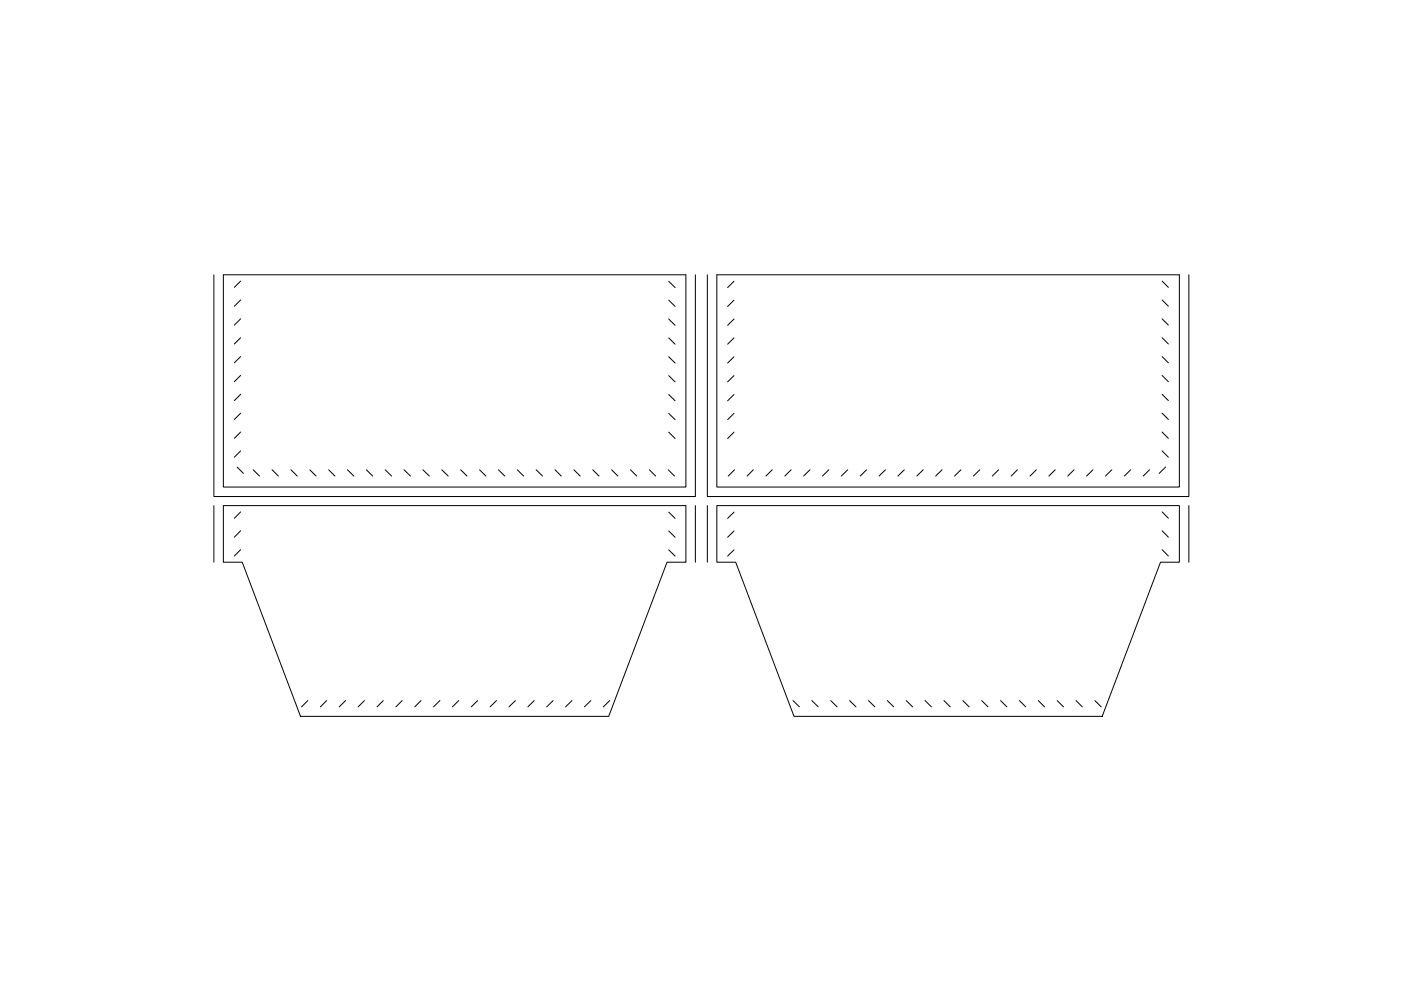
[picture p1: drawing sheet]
<svg xmlns="http://www.w3.org/2000/svg" width="297mm" height="210mm" viewBox="0 0 297 210" stroke-linecap="round" stroke-linejoin="round" font-family="sans-serif">
<!-- layer: 0 -->
<g fill="none" stroke="#000" stroke-width=".21">
<path d="M45.3 58.3v47h102.1v-47M47.4 58.3h98v45h-98zM51 59.6l-1.3 1.3M141.8 59.6l1.3 1.4M150 58.3v47h102.1v-47M152 58.3h98v45h-98zM155.6 59.6l-1.3 1.4M246.4 59.6l1.3 1.3M51 63.6l-1.3 1.3M51 67.6l-1.3 1.3M51 71.6l-1.3 1.3M51 75.6l-1.3 1.3"/>
<path d="M51 79.6l-1.3 1.3M141.8 63.6l1.3 1.4M141.8 67.6l1.3 1.4M141.8 71.6l1.3 1.4M141.8 75.6l1.3 1.4M141.8 79.6l1.3 1.4M155.6 63.6l-1.3 1.4M155.6 67.6l-1.3 1.4M155.6 71.6l-1.3 1.4M155.6 75.6l-1.3 1.4M155.6 79.6l-1.3 1.4M246.4 63.6l1.3 1.3"/>
<path d="M246.4 67.6l1.3 1.3M246.4 71.6l1.3 1.3M246.4 75.6l1.3 1.3M246.4 79.6l1.3 1.3M50.3 99l1.3 1.4M51 83.6l-1.3 1.3M51 87.6l-1.3 1.3M51 91.6l-1.3 1.3M51 95.6l-1.3 1.3M53.7 99.6l1.3 1.3M57.7 99.6l1.3 1.3M61.7 99.6l1.3 1.3"/>
<path d="M65.7 99.6l1.3 1.3M69.7 99.6l1.3 1.3M73.7 99.6l1.3 1.3M77.7 99.6l1.3 1.3M81.7 99.6l1.3 1.3M85.7 99.6l1.3 1.3M89.7 99.6l1.3 1.3M93.7 99.6l1.3 1.3M97.7 99.6l1.3 1.3M101.7 99.6l1.3 1.3M105.7 99.6l1.3 1.3M109.7 99.6l1.3 1.3"/>
<path d="M113.7 99.6l1.3 1.3M117.7 99.6l1.3 1.3M121.7 99.6l1.3 1.3M125.7 99.6l1.3 1.3M129.7 99.6l1.3 1.3M133.7 99.6l1.3 1.3M137.7 99.6l1.3 1.3M141.7 99.6l1.3 1.3M141.8 83.6l1.3 1.4M141.8 87.6l1.3 1.4M141.8 91.6l1.3 1.4M155.6 83.6l-1.3 1.4"/>
<path d="M155.6 87.6l-1.3 1.4M155.6 91.6l-1.3 1.4M155.7 99.6l-1.3 1.3M159.7 99.6l-1.3 1.3M163.7 99.6l-1.3 1.3M167.7 99.6l-1.3 1.3M171.7 99.6l-1.3 1.3M175.7 99.6l-1.3 1.3M179.7 99.6l-1.3 1.3M183.7 99.6l-1.3 1.3M187.7 99.6l-1.3 1.3M191.7 99.6l-1.3 1.3"/>
<path d="M195.7 99.6l-1.3 1.3M199.7 99.6l-1.3 1.3M203.7 99.6l-1.3 1.3M207.7 99.6l-1.3 1.3M211.7 99.6l-1.3 1.3M215.7 99.6l-1.3 1.3M219.7 99.6l-1.3 1.3M223.7 99.6l-1.3 1.3M227.7 99.6l-1.3 1.3M231.7 99.6l-1.3 1.3M235.7 99.6l-1.3 1.3M239.7 99.6l-1.3 1.3"/>
<path d="M243.7 99.6l-1.3 1.3M246.4 83.6l1.3 1.3M246.4 87.6l1.3 1.3M246.4 91.6l1.3 1.3M246.4 95.6l1.3 1.3M247.1 99l-1.3 1.4M45.3 107.2v12M47.4 107.2h98v12h-4l-12.3 32.7h-65.4l-12.3-32.7h-4zM51 108.5l-1.3 1.4M51 112.5l-1.3 1.4M51 116.5l-1.3 1.4M141.8 108.6l1.3 1.3"/>
<path d="M141.8 112.6l1.3 1.3M141.8 116.6l1.3 1.3M147.4 107.2v12M150 107.2v12M152 107.2h98v12h-4l-12.3 32.7h-65.4l-12.3-32.7h-4zM155.6 108.6l-1.3 1.3M155.6 112.6l-1.3 1.3M155.6 116.6l-1.3 1.3M246.4 108.5l1.3 1.4M246.4 112.5l1.3 1.4M246.4 116.5l1.3 1.4M252.1 107.2v12"/>
<path d="M65.3 148.5l-1.4 1.4M69.3 148.5l-1.4 1.4M73.3 148.5l-1.4 1.4M77.3 148.5l-1.4 1.4M81.3 148.5l-1.4 1.4M85.3 148.5l-1.4 1.4M89.3 148.5l-1.4 1.4M93.3 148.5l-1.4 1.4M97.3 148.5l-1.4 1.4M101.3 148.5l-1.4 1.4M105.3 148.5l-1.4 1.4M109.3 148.5l-1.4 1.4"/>
<path d="M113.3 148.5l-1.4 1.4M117.3 148.5l-1.4 1.4M121.3 148.5l-1.4 1.4M125.3 148.5l-1.4 1.4M129.3 148.5l-1.4 1.4M168.1 148.5l1.4 1.4M172.1 148.5l1.4 1.4M176.1 148.5l1.4 1.4M180.1 148.5l1.4 1.4M184.1 148.5l1.4 1.4M188.1 148.5l1.4 1.4M192.1 148.5l1.4 1.4"/>
<path d="M196.1 148.5l1.4 1.4M200.1 148.5l1.4 1.4M204.1 148.5l1.4 1.4M208.1 148.5l1.4 1.4M212.1 148.5l1.4 1.4M216.1 148.5l1.4 1.4M220.1 148.5l1.4 1.4M224.1 148.5l1.4 1.4M228.1 148.5l1.4 1.4M232.1 148.5l1.4 1.4"/>
</g>
</svg>
